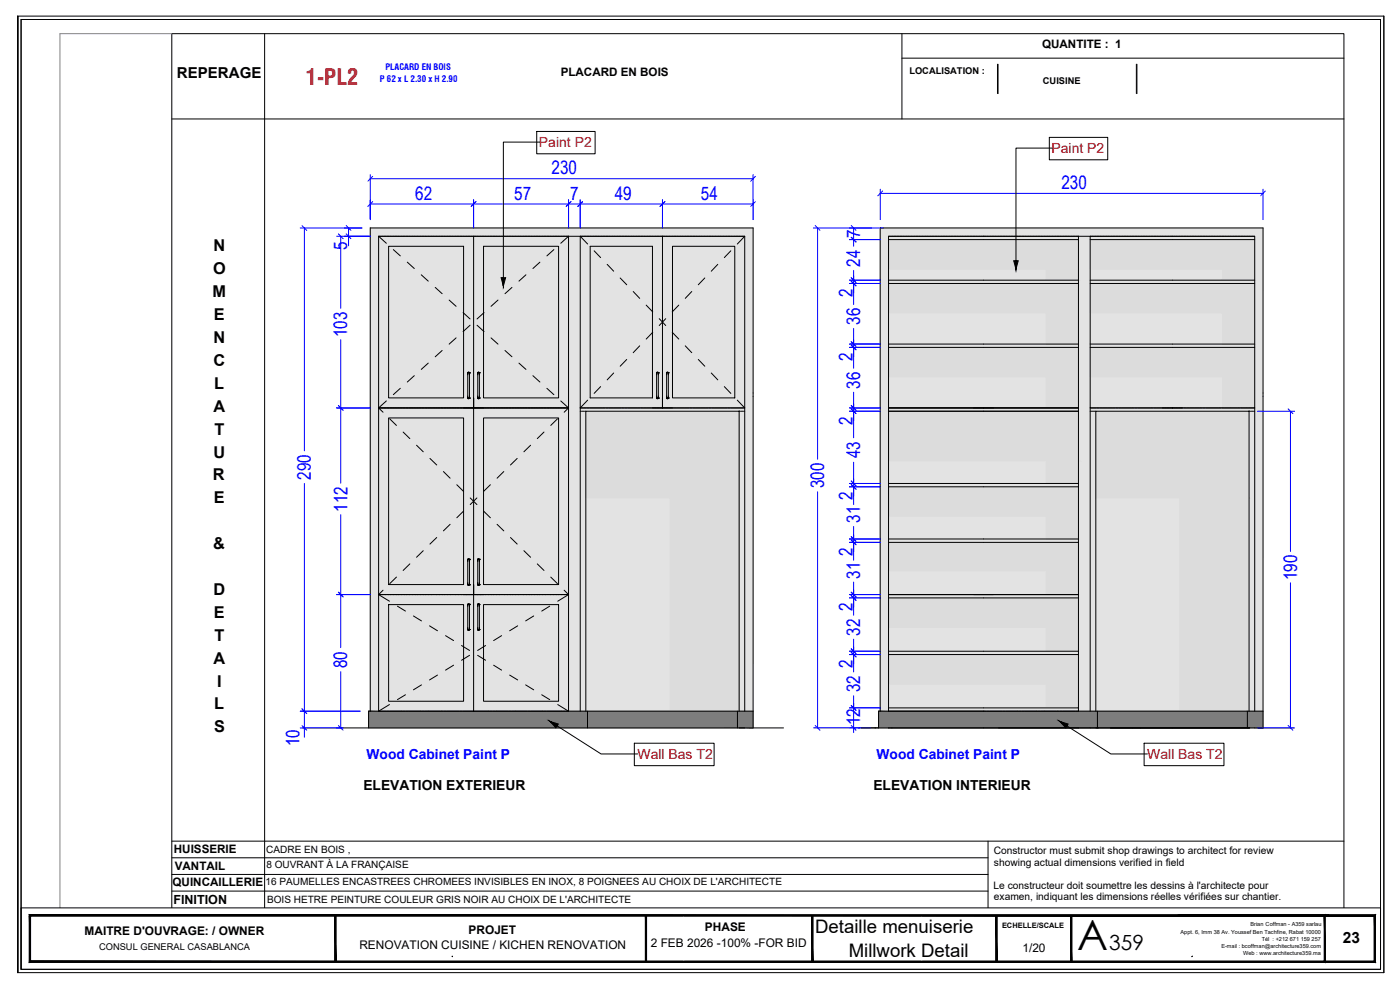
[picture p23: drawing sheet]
<svg xmlns="http://www.w3.org/2000/svg" width="420mm" height="297mm" viewBox="0 0 420 297" stroke-linecap="round" stroke-linejoin="round" font-family="sans-serif">
<defs><g id="words">
<text font-size="12.5" x="323.2" y="285.1">A</text>
<text font-size="6.6" fill="#f00" x="91.8" y="25.6">1-PL2</text>
<text font-size="6.3" x="332.9" y="285.1">359</text>
<g font-size="5.6" fill="#00f">
<text x="165.5" y="52.3">230</text>
<text x="124.6" y="59.9">62</text>
<text x="154.3" y="59.9">57</text>
<text x="171.1" y="60">7</text>
<text x="184.5" y="59.9">49</text>
<text x="210.4" y="59.9">54</text>
<text x="318.6" y="56.7">230</text>
<text x="258.2" y="71.4" transform="rotate(-90 258.2 71.4)">7</text>
<text x="104.2" y="75" transform="rotate(-90 104.2 75)">5</text>
<text x="258.2" y="80" transform="rotate(-90 258.2 80)">24</text>
<text x="255.8" y="89.1" transform="rotate(-90 255.8 89.1)">2</text>
<text x="104.2" y="101.1" transform="rotate(-90 104.2 101.1)">103</text>
<text x="258.1" y="97.5" transform="rotate(-90 258.1 97.5)">36</text>
<text x="255.8" y="108.3" transform="rotate(-90 255.8 108.3)">2</text>
<text x="258.1" y="116.6" transform="rotate(-90 258.1 116.6)">36</text>
<text x="255.8" y="127.5" transform="rotate(-90 255.8 127.5)">2</text>
<text x="258.1" y="137.5" transform="rotate(-90 258.1 137.5)">43</text>
<text x="93.3" y="143.9" transform="rotate(-90 93.3 143.9)">290</text>
<text x="247.3" y="146.5" transform="rotate(-90 247.3 146.5)">300</text>
<text x="104.3" y="153.6" transform="rotate(-90 104.3 153.6)">112</text>
<text x="255.8" y="150.1" transform="rotate(-90 255.8 150.1)">2</text>
<text x="258.1" y="156.9" transform="rotate(-90 258.1 156.9)">31</text>
<text x="255.8" y="166.8" transform="rotate(-90 255.8 166.8)">2</text>
<text x="258.1" y="173.6" transform="rotate(-90 258.1 173.6)">31</text>
<text x="389.3" y="174.1" transform="rotate(-90 389.3 174.1)">190</text>
<text x="255.8" y="183.5" transform="rotate(-90 255.8 183.5)">2</text>
<text x="258.1" y="190.7" transform="rotate(-90 258.1 190.7)">32</text>
<text x="104.2" y="200.4" transform="rotate(-90 104.2 200.4)">80</text>
<text x="255.8" y="200.5" transform="rotate(-90 255.8 200.5)">2</text>
<text x="258.1" y="207.7" transform="rotate(-90 258.1 207.7)">32</text>
<text x="258.2" y="217.6" transform="rotate(-90 258.2 217.6)">12</text>
<text x="89.9" y="223.9" transform="rotate(-90 89.9 223.9)">10</text>
</g>
<g font-size="5.6">
<text x="244.6" y="279.9">Detaille menuiserie</text>
<text x="254.7" y="287">Millwork Detail</text>
</g>
<g font-size="4.9">
<text x="64.1" y="75.4">N</text>
<text x="63.9" y="82.3">O</text>
<text x="63.8" y="89.2">M</text>
<text x="64.2" y="96.1">E</text>
<text x="64.1" y="102.9">N</text>
<text x="64.1" y="109.8">C</text>
<text x="64.2" y="116.7">L</text>
<text x="64.1" y="123.6">A</text>
<text x="64.3" y="130.4">T</text>
<text x="64.1" y="137.3">U</text>
<text x="63.9" y="144.2">R</text>
<text x="64.2" y="151">E</text>
<text x="64" y="164.8">&amp;</text>
<text x="64" y="178.5">D</text>
<text x="64.2" y="185.4">E</text>
<text x="64.3" y="192.3">T</text>
<text x="64.1" y="199.1">A</text>
<text x="65.2" y="206">I</text>
<text x="64.2" y="212.9">L</text>
<text x="64.2" y="219.7">S</text>
</g>
<text font-size="4.6" x="403" y="282.8">23</text>
<text font-size="4.5" x="53.1" y="23.5">REPERAGE</text>
<g font-size="4.2" fill="#e40006">
<text x="161.8" y="44.1">Paint P2</text>
<text x="315.6" y="45.9">Paint P2</text>
<text x="191.3" y="227.7">Wall Bas T2</text>
<text x="344.3" y="227.7">Wall Bas T2</text>
</g>
<g font-size="4.1" fill="#00f">
<text x="110" y="227.7">Wood Cabinet Paint P</text>
<text x="263.1" y="227.7">Wood Cabinet Paint P</text>
</g>
<g font-size="4.1">
<text x="109.1" y="237.1">ELEVATION EXTERIEUR</text>
<text x="262.1" y="237.1">ELEVATION INTERIEUR</text>
</g>
<text font-size="3.8" x="52" y="271.4">FINITION</text>
<g font-size="3.6">
<text x="25.4" y="280.7">MAITRE D'OUVRAGE: / OWNER</text>
<text x="140.6" y="280.4">PROJET</text>
<text x="211.6" y="279.4">PHASE</text>
<text x="107.8" y="284.7">RENOVATION CUISINE / KICHEN RENOVATION</text>
<text x="195.3" y="284.3">2 FEB 2026 -100% -FOR BID</text>
<text x="306.9" y="285.5">1/20</text>
</g>
<g font-size="3.5">
<text x="312.8" y="14.4">QUANTITE : 1</text>
<text x="168.3" y="22.7">PLACARD EN BOIS</text>
<text x="52.2" y="256">HUISSERIE</text>
<text x="52.5" y="261.1">VANTAIL</text>
<text x="51.8" y="266">QUINCAILLERIE</text>
</g>
<g font-size="3.1">
<text x="298.2" y="256.4">Constructor must submit shop drawings to architect for review</text>
<text x="298.3" y="259.8">showing actual dimensions verified in field</text>
<text x="298.2" y="266.7">Le constructeur doit soumettre les dessins à l'architecte pour</text>
<text x="298.3" y="270.1">examen, indiquant les dimensions réelles vérifiées sur chantier.</text>
</g>
<g font-size="3">
<text x="79.9" y="256">CADRE EN BOIS ,</text>
<text x="79.9" y="260.5">8 OUVRANT À LA FRANÇAISE</text>
<text x="79.7" y="265.6">16 PAUMELLES ENCASTREES CHROMEES INVISIBLES EN INOX, 8 POIGNEES AU CHOIX DE L'ARCHITECTE</text>
<text x="80.2" y="271">BOIS HETRE PEINTURE COULEUR GRIS NOIR AU CHOIX DE L'ARCHITECTE</text>
</g>
<g font-size="2.8">
<text x="272.9" y="22.1">LOCALISATION :</text>
<text x="313" y="25.2">CUISINE</text>
<text x="29.7" y="285">CONSUL GENERAL CASABLANCA</text>
</g>
<g font-size="2.7" fill="#00f">
<text x="115.7" y="21.1">PLACARD EN BOIS</text>
<text x="114" y="24.8">P 62 x L 2.30 x H 2.90</text>
</g>
<text font-size="2.2" x="300.7" y="278.3">ECHELLE/SCALE</text>
<g font-size="1.7">
<text x="354.3" y="280.2">Appt. 6, Imm 38 Av. Youssef Ben Tachfine, Rabat 10000</text>
<text x="375.3" y="277.8">Brian Coffman - A359 sarlau</text>
<text x="366.5" y="284.5">E-mail : bcoffman@architecture359.com</text>
<text x="373.1" y="286.7">Web : www.architecture359.ma</text>
<text x="378.7" y="282.4">Tél : +212 671 159 257</text>
</g>
</g></defs>
<g fill="#e3e3e3" stroke="#e3e3e3" stroke-width=".3">
<path d="M111.1 68.4l114.9 145 .1-145zM111.1 68.4l114.9 145h-115z"/>
<path d="M264.2 68.4l114.8 145 .1-145zM264.2 68.4l114.8 145h-114.9z"/>
</g>
<g fill="#dcdcdc" stroke="#dcdcdc" stroke-width=".3">
<path d="M354.1 213.4h20.8z"/>
<path d="M201.1 213.4h20.7z"/>
<path d="M266.7 71.9l57 8.8v-8.8zM266.7 71.9l57 8.8h-57z"/>
<path d="M314 80.7l9.7 3.4v-3.4zM314 80.7l9.7 3.4h-9.7z"/>
<path d="M266.7 85.1l57 8.8v-8.8zM266.7 85.1l57 8.8h-57z"/>
<path d="M314 93.9l9.7 9.3v-9.3zM314 93.9l9.7 9.3h-9.7z"/>
<path d="M266.7 104.2l57 8.9v-8.9zM266.7 104.2l57 8.9h-57z"/>
<path d="M314 113.1l9.7 9.3v-9.3zM314 113.1l9.7 9.3h-9.7z"/>
<path d="M266.7 123.4l57 14.8v-14.8zM266.7 123.4l57 14.8h-57z"/>
<path d="M314 138.2l9.7 6.9v-6.9zM314 138.2l9.7 6.9h-9.7z"/>
<path d="M266.7 146.1l57 8.8v-8.8zM266.7 146.1l57 8.8h-57z"/>
<path d="M314 154.9l9.7 6.8v-6.8zM314 154.9l9.7 6.8h-9.7z"/>
<path d="M266.7 162.7l57 8.5v-8.5zM266.7 162.7l57 8.5h-57z"/>
<path d="M314 171.2l9.7 7.2v-7.2zM314 171.2l9.7 7.2h-9.7z"/>
<path d="M266.7 179.4l57 8.8v-8.8zM266.7 179.4l57 8.8h-57z"/>
<path d="M314 188.2l9.7 7.2v-7.2zM314 188.2l9.7 7.2h-9.7z"/>
<path d="M266.7 196.4l57 8.8v-8.8zM266.7 196.4l57 8.8h-57z"/>
<path d="M314 205.2l9.7 7.2v-7.2zM314 205.2l9.7 7.2h-9.7z"/>
<path d="M327.2 71.9l49.4 8.8v-8.8zM327.2 71.9l49.4 8.8h-49.4z"/>
<path d="M366.9 80.7l9.7 3.4v-3.4zM366.9 80.7l9.7 3.4h-9.7z"/>
<path d="M327.2 85.1l49.4 8.8v-8.8zM327.2 85.1l49.4 8.8h-49.4z"/>
<path d="M366.9 93.9l9.7 9.3v-9.3zM366.9 93.9l9.7 9.3h-9.7z"/>
<path d="M327.2 104.2l49.4 8.9v-8.9zM327.2 104.2l49.4 8.9h-49.4z"/>
<path d="M366.9 113.1l9.7 9.3v-9.3zM366.9 113.1l9.7 9.3h-9.7z"/>
<path d="M328.9 123.4l46 26v-26zM328.9 123.4l46 26h-46z"/>
<path d="M354.1 149.4l20.8 64v-64zM354.1 149.4l20.8 64h-20.8zM354.1 213.4h20.8z"/>
<path d="M175.8 123.4l46 26v-26zM175.8 123.4l46 26h-46z"/>
<path d="M201.1 149.4l20.7 64v-64zM201.1 149.4l20.7 64h-20.7zM201.1 213.4h20.7z"/>
</g>
<g fill="#7d7d7d" stroke="#7d7d7d" stroke-width=".3">
<path d="M263.7 213.4l115.4 5v-5zM263.7 213.4l115.4 5h-115.4z"/>
<path d="M110.6 213.4l115.4 5v-5zM110.6 213.4l115.4 5h-115.4z"/>
</g>
<!-- layer: 0_Stylo_No__7 -->
<g fill="none" stroke="#000" stroke-width=".3">
<path d="M113.6 70.9h28.5v142.5h28.5v-142.5l-2.3 2.1M113.6 70.9v142.5l3.3-2M113.6 70.9h.4M113.6 70.9l2.4 2.1M114.2 70.9h.3M114.6 70.9h.3M115.1 70.9h.3M115.6 70.9h.3M116.1 70.9h.3M116.5 70.9h.3M116.6 73.9h22.5v45.5h-22.5zM117 70.9h.3"/>
<path d="M117.5 70.9h.3M118 70.9h.3M118 74.9l2.1 1.9M118.4 70.9h.3M118.9 70.9h.3M119.4 70.9h.3M119.9 70.9h.3M120.3 70.9h.3M120.8 70.9h.3M121.3 70.9h.3M121.8 70.9h.3M122.2 70.9h.4"/>
<path d="M122.2 78.7l2.1 1.9M122.7 70.9h.3M123.2 70.9h.3M123.7 70.9h.3M124.1 70.9h.4M124.6 70.9h.3M125.1 70.9h.3M125.6 70.9h.3M126 70.9h.4M126.5 70.9h.4M127 70.9h.3M127.5 70.9h.3"/>
<path d="M128 70.9h.3M128.4 70.9h.4M128.9 70.9h.3M129.4 70.9h.3M129.9 70.9h.3M130.3 70.9h.4M130.8 70.9h.3M131.3 70.9h.3M131.8 70.9h.3M132.2 70.9h.4M132.7 70.9h.3M133.2 70.9h.3"/>
<path d="M133.7 70.9h.3M134.2 70.9h.3M134.6 70.9h.3M135.1 70.9h.3M135.6 70.9h.3M136.1 70.9h.3M136.5 70.9h.3M137 70.9h.3M137.5 70.9h.3M138 70.9h.3M138.4 70.9h.3M138.9 70.9h.3"/>
<path d="M139.4 70.9h.3M139.9 70.9h.3M140.3 70.9h.4M140.8 70.9h.3M141.3 70.9h.3M141.8 70.9h32.7M145.1 73.9h22.5v45.5h-22.5zM162 78.7l-2.1 1.9M166.2 74.9l-2.1 1.9M174.1 70.9l2.3 2.3M174.6 70.9h.4M175.1 70.9h.4"/>
<path d="M175.6 70.9h.3M176.1 70.9h.3M176.6 70.9h.3M177 70.9h.4M177.1 73.9h18.7v45.5h-18.7zM177.5 70.9h.3M178 70.9h.3M178.3 75.3l2 2M178.5 70.9h.3M178.9 70.9h.4M179.4 70.9h.3M179.9 70.9h.3"/>
<path d="M180.4 70.9h.3M180.8 70.9h.4M181.3 70.9h.3M181.8 70.9h.3M182.2 79.3l2 2.1M182.3 70.9h.3M182.8 70.9h.3M183.2 70.9h.3M183.7 70.9h.3M184.2 70.9h.3M184.7 70.9h.3M185.1 70.9h.3"/>
<path d="M185.6 70.9h.3M186.1 70.9h.3M186.6 70.9h.3M187 70.9h.3M187.5 70.9h.3M188 70.9h.3M188.5 70.9h.3M188.9 70.9h.4M189.4 70.9h.3M189.9 70.9h.3M190.4 70.9h.3M190.8 70.9h.4"/>
<path d="M191.3 70.9h.3M191.8 70.9h.3M192.3 70.9h.3M192.7 70.9h.4M193.2 70.9h.3M193.7 70.9h.3M194.2 70.9h.3M194.6 70.9h.4M195.1 70.9h.4M195.6 70.9h.3M196.1 70.9h.3M196.6 70.9h.3"/>
<path d="M197 70.9h.4M197.5 70.9h.3M198 70.9h.3M198.5 70.9h.7M198.8 70.9h24.7v51.5h-24.7zM198.8 70.9h-24.7v51.5M199.3 70.9h.3M199.8 70.9h.3M200.3 70.9h.3M200.8 70.9h.3M201.2 70.9h.3M201.7 70.9h.3"/>
<path d="M201.8 73.9h18.7v45.5h-18.7zM202.2 70.9h.3M202.7 70.9h.3M203.2 70.9h.3M203.6 70.9h.3M204.1 70.9h.3M204.6 70.9h.3M205.1 70.9h.3M205.5 70.9h.3M206 70.9h.3M206.5 70.9h.3M207 70.9h.3"/>
<path d="M207.4 70.9h.4M207.9 70.9h.3M208.4 70.9h.3M208.9 70.9h.3M209.3 70.9h.4M209.8 70.9h.3M210.3 70.9h.3M210.8 70.9h.3M211.2 70.9h.4M211.7 70.9h.3M212.2 70.9h.3M212.7 70.9h.3"/>
<path d="M213.1 70.9h.4M213.6 70.9h.4M214.1 70.9h.3M214.6 70.9h.3M215.1 70.9h.3M215.4 79.3l-1.9 2.1M215.5 70.9h.4M216 70.9h.3M216.5 70.9h.3M217 70.9h.3M217.4 70.9h.4M217.9 70.9h.3"/>
<path d="M218.4 70.9h.3M218.9 70.9h.3M219.3 75.3l-1.9 2M219.4 70.9h.3M219.8 70.9h.3M220.3 70.9h.3M220.8 70.9h.3M221.3 70.9h.3M221.7 70.9h.3M222.2 70.9h.3M222.7 70.9h.3M223.2 70.9h.3l-2.2 2.3"/>
<path d="M266.7 71.9h57M323.7 70.9v142.5h-28.5M327.2 70.9h49.4v51.5h-49.4zM327.2 71.9h49.4M327.5 70.9h-60.8v142.5M327.7 70.9h.3M328.2 70.9h.3M328.6 70.9h.4M329.1 70.9h.3M329.6 70.9h.3M330.1 70.9h.3M330.5 70.9h.4"/>
<path d="M331 70.9h.3M331.5 70.9h.3M332 70.9h.3M332.4 70.9h.4M332.9 70.9h.3M333.4 70.9h.3M333.9 70.9h.3M334.3 70.9h.4M334.8 70.9h.4M335.3 70.9h.3M335.8 70.9h.3M336.3 70.9h.3"/>
<path d="M336.7 70.9h.4M337.2 70.9h.3M337.7 70.9h.3M338.2 70.9h.3M338.6 70.9h.4M339.1 70.9h.3M339.6 70.9h.3M340.1 70.9h.3M340.6 70.9h.3M341 70.9h.3M341.5 70.9h.3M342 70.9h.3"/>
<path d="M342.5 70.9h.3M342.9 70.9h.3M343.4 70.9h.3M343.9 70.9h.3M344.4 70.9h.3M344.8 70.9h.3M345.3 70.9h.3M345.8 70.9h.3M346.3 70.9h.3M346.7 70.9h.3M347.2 70.9h.3M347.7 70.9h.3"/>
<path d="M348.2 70.9h.3M348.6 70.9h.4M349.1 70.9h.3M349.6 70.9h.3M350.1 70.9h.3M350.5 70.9h.4M351 70.9h.3M351.5 70.9h.7M352.4 70.9h.3M352.8 70.9h.4M353.3 70.9h.4M353.8 70.9h.3"/>
<path d="M354.3 70.9h.3M354.8 70.9h.3M355.2 70.9h.4M355.7 70.9h.3M356.2 70.9h.3M356.7 70.9h.3M357.1 70.9h.4M357.6 70.9h.3M358.1 70.9h.3M358.6 70.9h.3M359.1 70.9h.3M359.5 70.9h.3"/>
<path d="M360 70.9h.3M360.5 70.9h.3M361 70.9h.3M361.4 70.9h.3M361.9 70.9h.3M362.4 70.9h.3M362.9 70.9h.3M363.3 70.9h.3M363.8 70.9h.3M364.3 70.9h.3M364.8 70.9h.3M365.2 70.9h.3"/>
<path d="M365.7 70.9h.3M366.2 70.9h.3M366.7 70.9h.3M367.1 70.9h.4M367.6 70.9h.3M368.1 70.9h.3M368.6 70.9h.3M369 70.9h.4M369.5 70.9h.3M370 70.9h.3M370.5 70.9h.3M370.9 70.9h.4"/>
<path d="M371.4 70.9h.4M371.9 70.9h.3M372.4 70.9h.3M372.9 70.9h.3M373.3 70.9h.4M373.8 70.9h.3M374.3 70.9h.3M374.8 70.9h.3M375.2 70.9h.4M375.7 70.9h.3M376.2 70.9h.4M126.4 82.5l2.1 1.9"/>
<path d="M130.6 86.2l2.1 1.9M134.8 90l2.1 1.9M139 93.8l2.1 1.9M141.1 97.6l-2.1 1.9M143.2 97.6l2.1 1.9M145.3 93.8l-2.1 1.9M149.5 90l-2.1 1.9M153.6 86.2l-2 1.9M157.8 82.5l-2.1 1.9M186.1 83.4l2 2M190 87.5l2 2M193.9 91.6l2 2"/>
<path d="M195.9 99.7l-2 2M197.8 95.6l2 2.1M199.8 95.6l-2 2.1M201.7 99.7l2 2M203.7 91.6l-2 2M207.6 87.5l-1.9 2M211.5 83.4l-1.9 2M266.7 84.1h57M266.7 85.1h57M327.2 84.1h49.4M327.2 85.1h49.4M120.1 116.5l-2.1 1.9"/>
<path d="M124.3 112.7l-2.1 1.9M128.5 109l-2.1 1.8M132.7 105.2l-2.1 1.8M136.9 101.4l-2.1 1.9M140.4 119.5h.1M140.4 119.4h.1M140.4 111.8v7.6M140.4 111.9h.1M140.4 119.4v.1M140.4 119.5h.4M140.4 111.8h.4M140.4 111.8h.1"/>
<path d="M140.8 119.5h.1M140.8 111.8l.1 .1M140.8 111.8h.1M140.9 119.5h.1M140.9 119.3v.1M140.9 111.9v.1M140.9 119.4h.1M140.9 111.9v7.5M140.9 111.9h.1M140.9 119.4l-.1 .1M143.4 119.4h.1M143.4 111.8v7.7"/>
<path d="M143.4 119.5h.1M143.4 111.9h.1M143.4 111.8h.4M143.4 111.8h.1M143.8 111.8h.1M143.9 119.5l-.2 .1-.3-.1M143.9 119.5h.1M143.9 119.4h.1M143.9 111.8v7.6M143.9 111.9h.1M143.9 119.4v.1M147.4 101.4l2.1 1.9"/>
<path d="M151.6 105.2l2 1.8M155.7 109l2.1 1.8M159.9 112.7l2.1 1.9M164.1 116.5l2.1 1.9M180.3 116l-2 2M184.2 111.9l-2 2.1M188.1 107.9l-2 2M192 103.8l-2 2M197.1 119.4h.1M197.1 111.9v7.5M197.1 111.9h.1M197.1 119.5h.1"/>
<path d="M197.1 119.3v.2M197.1 119.5h.4M197.1 111.8v.1M197.1 111.8h.1M197.4 111.7l-.3 .1M197.4 111.7h.1M197.5 111.7v.1M197.5 119.5h.1M197.5 111.8h.1M197.6 119.4h.1M197.6 111.8v7.6M197.6 119.5h.1"/>
<path d="M197.6 111.9h.1M197.6 119.4l-.1 .1M200.1 119.4h.1M200.1 111.9v7.5M200.1 111.9h.1M200.1 111.9v.1M200.1 119.4v.1M200.1 119.5h.1M200.1 111.8h.4M200.1 111.8h.1M200.1 119.5l.1 .1M200.2 119.6h.1"/>
<path d="M200.2 119.6h.2M200.5 119.6h-.1M200.5 111.8h.1M200.6 119.5l-.1 .1M200.6 119.5h.1M200.6 119.4h.1M200.6 111.9v7.5M200.6 111.9h.1M200.6 119.4v.1M205.7 103.8l1.9 2M209.6 107.9l1.9 2M213.5 111.9l1.9 2.1"/>
<path d="M217.4 116l1.9 2M266.7 103.2h57M266.7 104.2h57M327.2 103.2h49.4M327.2 104.2h49.4M113.6 122.4h57M113.6 122.4l1.4 1.3M116 120.3l-2.4 2.1M116.6 125.4h22.5v50h-22.5zM117 125.7l2 1.9M121 129.6l2 2M125 133.6l2 2"/>
<path d="M129 137.5l2.1 2M139.1 122.4h3v-3v3h3M141.8 122.4h.7M145.1 125.4h22.5v50h-22.5zM155.2 137.5l-2 2M159.2 133.6l-2 2M163.3 129.6l-2.1 2M167.3 125.7l-2 1.9M168.3 120.3l2.3 2.1M170.6 122.4l-1.3 1.3M174.1 122.4h25.1M174.1 122.4v91"/>
<path d="M174.1 123.4h.3M174.6 123.4h.3M175 123.4h.4M175.5 123.4h.3M176.4 120.1l-2.3 2.3M195.8 122.4h3v-3v3h3M199.3 122.4h.3M199.8 122.4h.3M200.3 122.4h.3M200.8 122.4h.3M201.2 122.4h.3M201.7 122.4h.3"/>
<path d="M202.2 122.4h.3M202.7 122.4h.3M203.2 122.4h.3M203.6 122.4h.3M204.1 122.4h.3M204.6 122.4h.3M205.1 122.4h.3M205.5 122.4h.3M206 122.4h.3M206.5 122.4h.3M207 122.4h.3M207.4 122.4h.4"/>
<path d="M207.9 122.4h.3M208.4 122.4h.3M208.9 122.4h.3M209.3 122.4h.4M209.8 122.4h.3M210.3 122.4h.3M210.8 122.4h.3M211.2 122.4h.4M211.7 122.4h.3M212.2 122.4h.3M212.7 122.4h.3M213.1 122.4h.4"/>
<path d="M213.6 122.4h.4M214.1 122.4h.3M214.6 122.4h.3M215.1 122.4h.3M215.5 122.4h.4M216 122.4h.3M216.5 122.4h.3M217 122.4h.3M217.4 122.4h.4M217.9 122.4h.3M218.4 122.4h.3M218.9 122.4h.3"/>
<path d="M219.4 122.4h.3M219.8 122.4h.3M220.3 122.4h.3M220.8 122.4h.3M221.3 122.4h.3M221.3 120.1l2.2 2.3M221.7 122.4h.3M221.8 123.3l.3 .1M222.2 122.4h.3M222.3 123.4h.3M222.7 122.4h.3M222.7 123.4h.4"/>
<path d="M223.2 122.4h.3M223.2 123.4h.3M223.5 122.4v91M266.7 122.4h57M266.7 123.4h57M292.2 122.4h6M327.2 123.4h1.7M327.5 122.4h-.3v91M327.7 122.4h.3M328.2 122.4h.3M328.6 122.4h.4M329.1 122.4h.3"/>
<path d="M329.6 122.4h.3M330.1 122.4h.3M330.5 122.4h.4M331 122.4h.3M331.5 122.4h.3M332 122.4h.3M332.4 122.4h.4M332.9 122.4h.3M333.4 122.4h.3M333.9 122.4h.3M334.3 122.4h.4M334.8 122.4h.4"/>
<path d="M335.3 122.4h.3M335.8 122.4h.3M336.3 122.4h.3M336.7 122.4h.4M337.2 122.4h.3M337.7 122.4h.3M338.2 122.4h.3M338.6 122.4h.4M339.1 122.4h.3M339.6 122.4h.3M340.1 122.4h.3M340.6 122.4h.3"/>
<path d="M341 122.4h.3M341.5 122.4h.3M342 122.4h.3M342.5 122.4h.3M342.9 122.4h.3M343.4 122.4h.3M343.9 122.4h.3M344.4 122.4h.3M344.8 122.4h.3M345.3 122.4h.3M345.8 122.4h.3M346.3 122.4h.3"/>
<path d="M346.7 122.4h.3M347.2 122.4h.3M347.7 122.4h.3M348.2 122.4h.3M348.6 122.4h.4M348.8 122.4h6.1M349.1 122.4h.3M349.6 122.4h.3M350.1 122.4h.3M350.5 122.4h.4M351 122.4h.3M351.5 122.4h.7"/>
<path d="M352.4 122.4h.3M352.8 122.4h.4M353.3 122.4h.4M353.8 122.4h.3M354.3 122.4h.3M354.8 122.4h.3M355.2 122.4h.4M355.7 122.4h.3M356.2 122.4h.3M356.7 122.4h.3M357.1 122.4h.4M357.6 122.4h.3"/>
<path d="M358.1 122.4h.3M358.6 122.4h.3M359.1 122.4h.3M359.5 122.4h.3M360 122.4h.3M360.5 122.4h.3M361 122.4h.3M361.4 122.4h.3M361.9 122.4h.3M362.4 122.4h.3M362.9 122.4h.3M363.3 122.4h.3"/>
<path d="M363.8 122.4h.3M364.3 122.4h.3M364.8 122.4h.3M365.2 122.4h.3M365.7 122.4h.3M366.2 122.4h.3M366.7 122.4h.3M367.1 122.4h.4M367.6 122.4h.3M368.1 122.4h.3M368.6 122.4h.3M369 122.4h.4"/>
<path d="M369.5 122.4h.3M370 122.4h.3M370.5 122.4h.3M370.9 122.4h.4M371.4 122.4h.4M371.9 122.4h.3M372.4 122.4h.3M372.9 122.4h.3M373.3 122.4h.4M373.8 122.4h.3M374.3 122.4h.3M374.8 122.4h.3"/>
<path d="M374.9 123.3l.3 .1M375.2 122.4h.4M375.3 123.4h.3M375.7 122.4h.3M375.8 123.4h.3M376.2 122.4h.4v91M376.3 123.4h.3M133.1 141.5l2 2M135.1 157.3l-2 2M137.1 145.4l2 2M139.1 153.4l-2 1.9M141.1 149.4l2 2"/>
<path d="M143.1 149.4l-2 2M145.1 153.4l2.1 1.9M147.2 145.4l-2.1 2M149.2 157.3l2 2M151.2 141.5l-2 2M266.7 146.1h57M266.7 145.1h57M113.6 178.4h57M113.6 178.4l3.3 2M115 177.1l-1.4 1.3M119 173.2l-2 1.9M123 169.2l-2 2"/>
<path d="M127 165.2l-2 2M131.1 161.3l-2.1 1.9M139.1 178.4h3v-3v3h3M140.4 175.5h.1M140.4 175.4h.1M140.4 167.9h.1M140.4 175.4v.1M140.4 175.5h.4M140.4 167.8v7.6M140.4 167.8h.4M140.4 167.8h.1M140.8 167.8l.1 .1"/>
<path d="M140.8 167.8h.1M140.9 175.5h.1M140.9 167.9v.1M140.9 175.4h.1M140.9 167.9v7.4M140.9 167.9h.1M140.9 175.4l-.1 .1M140.9 175.3v.1M143.4 175.4h.1M143.4 175.5h.1M143.4 167.9h.1M143.4 167.8v7.7"/>
<path d="M143.4 167.8h.4M143.4 167.8h.1M143.8 167.8l.1 7.6M143.8 167.8h.1M143.9 175.5l-.3 .1-.2-.1M143.9 175.5h.1M143.9 175.4h.1M143.9 167.9h.1M143.9 175.4v.1M153.2 161.3l2 1.9M157.2 165.2l2 2M161.2 169.2l2.1 2"/>
<path d="M165.3 173.2l2 1.9M169.3 177.1l1.3 1.3M170.6 178.4l-3.2 2M266.7 178.4h57M266.7 179.4h57M266.7 162.7h57M266.7 161.7h57M292.2 178.4h6M116.6 181.4h22.5v29h-22.5zM119.3 181.9l2.4 1.5M124.1 184.8l2.4 1.5M128.9 187.8l2.4 1.5"/>
<path d="M133.7 190.7l2.4 1.5M136.1 199.6l-2.4 1.5M138.5 193.7l2.4 1.5M140.4 181.4h.1M140.4 181.3v7.7M140.4 188.9h.1M140.4 181.3v.1M140.4 181.3h.4M140.4 181.3h.1M140.4 189h.4M140.4 189h.1M140.8 181.3h.1"/>
<path d="M140.8 189h.1M140.9 189h-.1M140.9 181.3h.1M140.9 188.8v.1M140.9 181.4h.1M140.9 181.3v.1M140.9 181.4v7.5M140.9 188.9h.1M140.9 188.9v.1M140.9 196.6l-2.4 1.5M143.3 196.6l2.4 1.5M143.4 181.4h.1"/>
<path d="M143.4 188.9h.1M143.4 189h.1M143.4 181.3l.3-.1 .2 .1M143.4 181.3v7.7M143.4 181.3h.1M143.4 189h.4M143.8 189h.1M143.9 181.4h.1M143.9 181.3l-.1 7.7M143.9 188.9h.1M143.9 181.3v.1M145.1 181.4h22.5v29h-22.5z"/>
<path d="M145.7 193.7l-2.4 1.5M148.1 199.6l2.4 1.5M150.5 190.7l-2.4 1.5M155.4 187.8l-2.4 1.5M160.2 184.8l-2.4 1.5M165 181.9l-2.4 1.5M266.7 196.4h57M266.7 195.4h57M111.1 213.4v-145h114.9v150M121.7 208.5l-2.4 1.4M126.5 205.5l-2.4 1.5M131.3 202.6l-2.4 1.4"/>
<path d="M142.5 213.4h-31.9v5M142.6 213.4h.4M143.1 213.4h.3M143.6 213.4h.3M144.1 213.4h.3M144.5 213.4h.4M145 213.4h.4M145.5 213.4h.3M146 213.4h.3M146.5 213.4h.3M146.9 213.4h.4M147.4 213.4h.3"/>
<path d="M147.9 213.4h.3M148.4 213.4h.3M148.8 213.4h.4M149.3 213.4h.3M149.8 213.4h.3M150.3 213.4h.3M150.7 213.4h.4M151.2 213.4h.3M151.7 213.4h.3M152.2 213.4h.3M152.7 213.4h.3M153 202.6l2.4 1.4"/>
<path d="M153.1 213.4h.3M153.6 213.4h.3M154.1 213.4h.3M154.6 213.4h.3M155 213.4h.3M155.5 213.4h.3M156 213.4h.3M156.5 213.4h.3M156.9 213.4h.3M157.4 213.4h.3M157.8 205.5l2.4 1.5M157.9 213.4h.3"/>
<path d="M158.4 213.4h.3M158.8 213.4h.4M159.3 213.4h.3M159.8 213.4h.3M160.3 213.4h.3M160.7 213.4h.4M161.2 213.4h.3M161.7 213.4h.3M162.2 213.4h.3M162.6 208.5l2.4 1.4M162.6 213.4h.4M163.1 213.4h.3"/>
<path d="M163.6 213.4h.3M164.1 213.4h.3M164.5 213.4h.4M165 213.4h.4M165.5 213.4h.3M166 213.4h.3M166.5 213.4h.3M166.9 213.4h.4M167.4 211.4l3.2 2M167.4 213.4h.3M167.9 213.4h.3M168.4 213.4h.3"/>
<path d="M168.8 213.4h.4M169.3 213.4h.3M169.8 213.4h.3M170.3 213.4h55.7M175.8 213.4v-90h46v90M176.3 213.4v5M221.3 213.4v5M262.7 218.4h.1M264.2 213.4v-145h114.9v150M266.7 218.4h57M266.7 212.4h57M267.7 218.4h.1"/>
<path d="M295.5 213.4h-31.8v5h-6M295.7 213.4h.3M296.2 213.4h.3M296.6 213.4h.3M297.1 213.4h.3M297.6 213.4h.3M298.1 213.4h.3M298.5 213.4h.4M299 213.4h.3M299.5 213.4h.3M299.7 218.4h30M300 213.4h.3"/>
<path d="M300.4 213.4h.4M300.9 213.4h.3M301.4 213.4h.3M301.9 213.4h.3M302.3 213.4h.4M302.8 213.4h.3M303.3 213.4h.3M303.8 213.4h.3M304.2 213.4h.4M304.7 213.4h.4M305.2 213.4h.3M305.7 213.4h.3"/>
<path d="M306.2 213.4h.3M306.6 213.4h.4M307.1 213.4h.3M307.6 213.4h.3M308.1 213.4h.3M308.5 213.4h.4M309 213.4h.3M309.5 213.4h.3M310 213.4h.3M310.5 213.4h.3M310.9 213.4h.3M311.4 213.4h.3"/>
<path d="M311.9 213.4h.3M312.4 213.4h.3M312.8 213.4h.3M313.3 213.4h.3M313.8 213.4h.3M314.3 213.4h.3M314.7 213.4h.3M315.2 213.4h.3M315.7 213.4h.3M316.2 213.4h.3M316.6 213.4h.3M317.1 213.4h.3"/>
<path d="M317.6 213.4h.3M318.1 213.4h.3M318.5 213.4h.4M319 213.4h.3M319.5 213.4h.3M320 213.4h.3M320.4 213.4h.4M320.9 213.4h.3M321.4 213.4h.3M321.9 213.4h.3M322.3 213.4h.4M322.8 213.4h.4"/>
<path d="M323.3 213.4h55.8M328.9 213.4v-90h46v90M329 218.4h45.9M329.4 213.4v5M333.2 218.4h41.9M374.4 213.4v5"/>
</g>
<!-- layer: SectionCutEdges_Stylo_No__7 -->
<path d="M90.8 218.4h144.3M258.6 218.4h129.6" fill="none" stroke="#000" stroke-width=".3"/>
<!-- layer: _ARCHI-MURS_Stylo_No__41 -->
<path d="M51.6 272.4v-262.3h351.7v262.3" fill="none" stroke="#000" stroke-width=".3"/>
<!-- layer: _ARCHI-MURS_Stylo_No__2 -->
<path d="M51.6 10.1h-33.6v262.3" fill="none" stroke="#808080" stroke-width=".3"/>
<!-- layer: _ARCHI-MURS_Stylo_No__1 -->
<path d="M270.7 17.4h132.6M270.7 10.1v25.6M299.4 19.3v8.8M299.5 19.3v8.8M341 19.3v8.8M341.2 19.3v8.8M51.6 252.4h351.7M51.6 257.4h244.9M51.6 262.4h244.9M51.6 267.4h244.9" fill="none" stroke="#000" stroke-width=".3"/>
<!-- layer: _ARCHI-TABLEAUX_Stylo_No__1 -->
<path d="M79.4 10.1v262.3M51.6 35.7h351.7M296.5 252.4v20" fill="none" stroke="#000" stroke-width=".3"/>
<!-- layer: _ARCHI-NME -->
<g fill="none" stroke="#00f" stroke-width=".3">
<path d="M111.1 52.4v13.5M111.1 53.6h114.9M142.1 60v8.4M170.6 60v8.4M174.1 60v8.4M198.8 60v8.4M226 52.4v13.5M264.2 56.8v9.1M264.2 58h114.9M379.1 56.8v9.1M90.1 68.4h18.5M91.4 68.4v66.9"/>
<path d="M101 70.9h10.1M102.3 70.9v21.6M104.6 68.4v5.4M111.1 61.2h114.9M244.1 68.4h21.1M245.4 68.4v69.4M254.9 71.9h9.3M256.2 68.4v5.5M254.9 85.1h9.3M254.9 84.1h9.3M256.2 82.6v5.3M256.2 81.1v3"/>
<path d="M256.2 85.1v6.2M256.2 98.5v4.7M102.3 101.9v43.1M254.9 104.2h9.3M254.9 103.2h9.3M256.2 101.8v5.3M256.2 104.2v6.3M256.2 117.7v4.7M101 122.4h10.1M254.9 123.4h9.3M254.9 122.4h9.3M256.2 121v5.2"/>
<path d="M256.2 123.4v7.9M256.2 138.7v6.4M377.4 123.4h11.1M387.3 123.4v42M91.4 145.1v76.1M102.3 154.4v39.9M245.4 147.5v70.9M254.9 146.1h9.3M254.9 145.1h9.3M256.2 143.6v5.3M256.2 146.1v5.3M256.2 158v3.7"/>
<path d="M101 178.4h10.1M254.9 179.4h9.3M254.9 178.4h9.3M254.9 162.7h9.3M254.9 161.7h9.3M256.2 177v5.3M256.2 160.3v5.3M256.2 162.7v5.4M256.2 174.6v3.8M256.2 179.4v5.2M387.3 174.9v43.5M254.9 196.4h9.3"/>
<path d="M254.9 195.4h9.3M256.2 194v5.2M256.2 191.8v3.6M256.2 196.4v5.2M90.1 218.4h12.9M90.1 213.4h18M102.3 201.5v16.9M244.1 218.4h17.1M254.9 212.4h9.3M256.2 211v8.8M256.2 208.8v3.6M377.4 218.4h11.1"/>
</g>
<!-- layer: 0 -->
<g fill="none" stroke="#00f" stroke-width=".3">
<path d="M111.8 52.9l-1.4 1.5M226.7 52.9l-1.4 1.5M264.9 57.3l-1.4 1.4M379.8 57.3l-1.5 1.4M90.6 67.7l1.5 1.4M101.6 70.2l1.4 1.4M103.9 67.7l1.4 1.4M103.9 70.2l1.4 1.4M111.8 60.5l-1.4 1.4M142.8 60.5l-1.4 1.4M171.3 60.5l-1.4 1.4M174.8 60.5l-1.4 1.4"/>
<path d="M199.5 60.5l-1.4 1.4M226.7 60.5l-1.4 1.4M244.6 67.7l1.5 1.4M255.5 71.2l1.4 1.4M255.5 67.7l1.4 1.4M255.5 84.4l1.4 1.4M255.5 83.3l1.4 1.5M255.5 103.5l1.4 1.5M255.5 102.5l1.4 1.4M101.6 121.7l1.4 1.4M255.5 122.7l1.4 1.4M255.5 121.7l1.4 1.4"/>
<path d="M386.6 122.7l1.4 1.4M255.5 145.4l1.4 1.4M255.5 144.3l1.4 1.5M101.6 177.7l1.4 1.4M255.5 178.7l1.4 1.4M255.5 177.7l1.4 1.4M255.5 162l1.4 1.4M255.5 161l1.4 1.4M255.5 195.7l1.4 1.4M255.5 194.7l1.4 1.4M90.6 212.7l1.5 1.4M90.6 217.7l1.5 1.4"/>
<path d="M101.6 217.7l1.4 1.4M244.6 217.7l1.5 1.4M255.5 217.7l1.4 1.4M255.5 211.7l1.4 1.4M386.6 217.7l1.4 1.4"/>
</g>
<!-- layer: 2D - Etiquettes_Stylo_No__1 -->
<path d="M161.1 39.4h17.5v6.8h-17.5zM314.9 41.2h17.5v6.7h-17.5zM190.4 223h23.9v6.7h-23.9zM343.4 223h23.9v6.7h-23.9z" fill="none" stroke="#000" stroke-width=".3"/>
<!-- layer: 0 -->
<g fill="#000" stroke="#000" stroke-width=".3">
<path d="M304.9 78.2h.7l-.7 2.5zM304.2 78.2l.7 2.5v-2.5z"/>
<path d="M151.1 83.3h.6l-.6 2.5zM150.4 83.3l.7 2.5v-2.5z"/>
<path d="M165.1 216.5l2.1 1.3-.4 .6zM165.1 216.5l2.1 1.3 .4-.6z"/>
<path d="M318.1 216.5l2.1 1.3-.4 .6zM318.1 216.5l2.1 1.3 .3-.6z"/>
</g>
<path d="M162.1 42.6h-11v43.2M315.9 44.4h-11v36.3M165.1 216.5l15.3 9.7h11M318.1 216.5l15.3 9.7h11" fill="none" stroke="#000" stroke-width=".3"/>
<!-- layer: Murs_Stylo_No__1 -->
<path d="M5.3 4.8v287M415.3 4.8v287" fill="none" stroke="#000" stroke-width=".3"/>
<path d="M5.3 4.8h410v287h-410zM5.3 4.8v287" fill="none" stroke="#000" stroke-width=".3"/>
<!-- layer: P1CONTINU_Stylo_No__1 -->
<path d="M6.3 5.8h408v285h-408zM6.3 272.5v18.3h408v-18.3M6.3 272.4h408M135.7 286.9l.1 .1M357.8 286.9l-.1 .1" fill="none" stroke="#000" stroke-width=".3"/>
<!-- layer: Calque ArchiCAD_Stylo_No__1 -->
<path d="M354.5 274.5l44.2 .3v-.3zM354.5 274.5l44.2 .3h-44.2z" fill="#000" stroke="#000" stroke-width=".3"/>
<g fill="none" stroke="#000" stroke-width=".3">
<path d="M8.8 274.5h404v14.2h-404zM9.2 274.8h91.3v13.6h-91.3zM193.7 274.8v13.6M194 274.8v13.6M205 274.8h-104.2v13.6h104.2M205.4 274.8h71M243.6 274.8v13.6M243.9 274.8v13.6M276.8 274.8h22.1v13.6h-22.1M299.2 274.8h22.1v13.6h-22.1zM321.6 274.8h90.8v13.6h-90.8zM354.5 274.5h44.2v.3h-44.2z"/>
<path d="M354.5 274.5v.1M354.5 274.5l-.1 .1M205.4 288.4h71"/>
</g>
<!-- layer: Calque ArchiCAD_Stylo_No__62 -->
<g fill="#000" stroke="#000" stroke-width=".3">
<path d="M8.8 274.5l.4 .3h-.4zM8.8 274.8h.4v13.6zM397.4 274.8h.3v13.6zM397.7 274.5v.3h-.3zM412.4 274.8h.4v13.6zM412.8 274.5v.3h-.4z"/>
<path d="M8.8 274.8v13.6h.4zM8.8 288.4h.4l-.4 .3z"/>
<path d="M100.5 274.8l.3 13.6v-13.6zM100.5 274.8l.3 13.6h-.3z"/>
<path d="M193.7 274.8l.3 13.6v-13.6zM193.7 274.8l.3 13.6h-.3z"/>
<path d="M243.6 274.8l.3 13.6v-13.6zM243.6 274.8l.3 13.6h-.3z"/>
<path d="M298.9 274.8l.3 13.6v-13.6zM298.9 274.8l.3 13.6h-.3z"/>
<path d="M321.3 274.8l.3 13.6v-13.6zM321.3 274.8l.3 13.6h-.3z"/>
<path d="M397.4 274.8v13.6h.3zM397.4 288.4h.3v.3z"/>
<path d="M412.4 274.8v13.6h.4zM412.4 288.4h.4v.3z"/>
<path d="M8.8 274.5l403.6 .3 .4-.3zM8.8 274.5l403.6 .3h-403.2z"/>
<path d="M9.2 288.4l403.6 .3-.4-.3zM8.8 288.7l.4-.3 403.6 .3z"/>
</g>
<use href="#words"/>
</svg>
